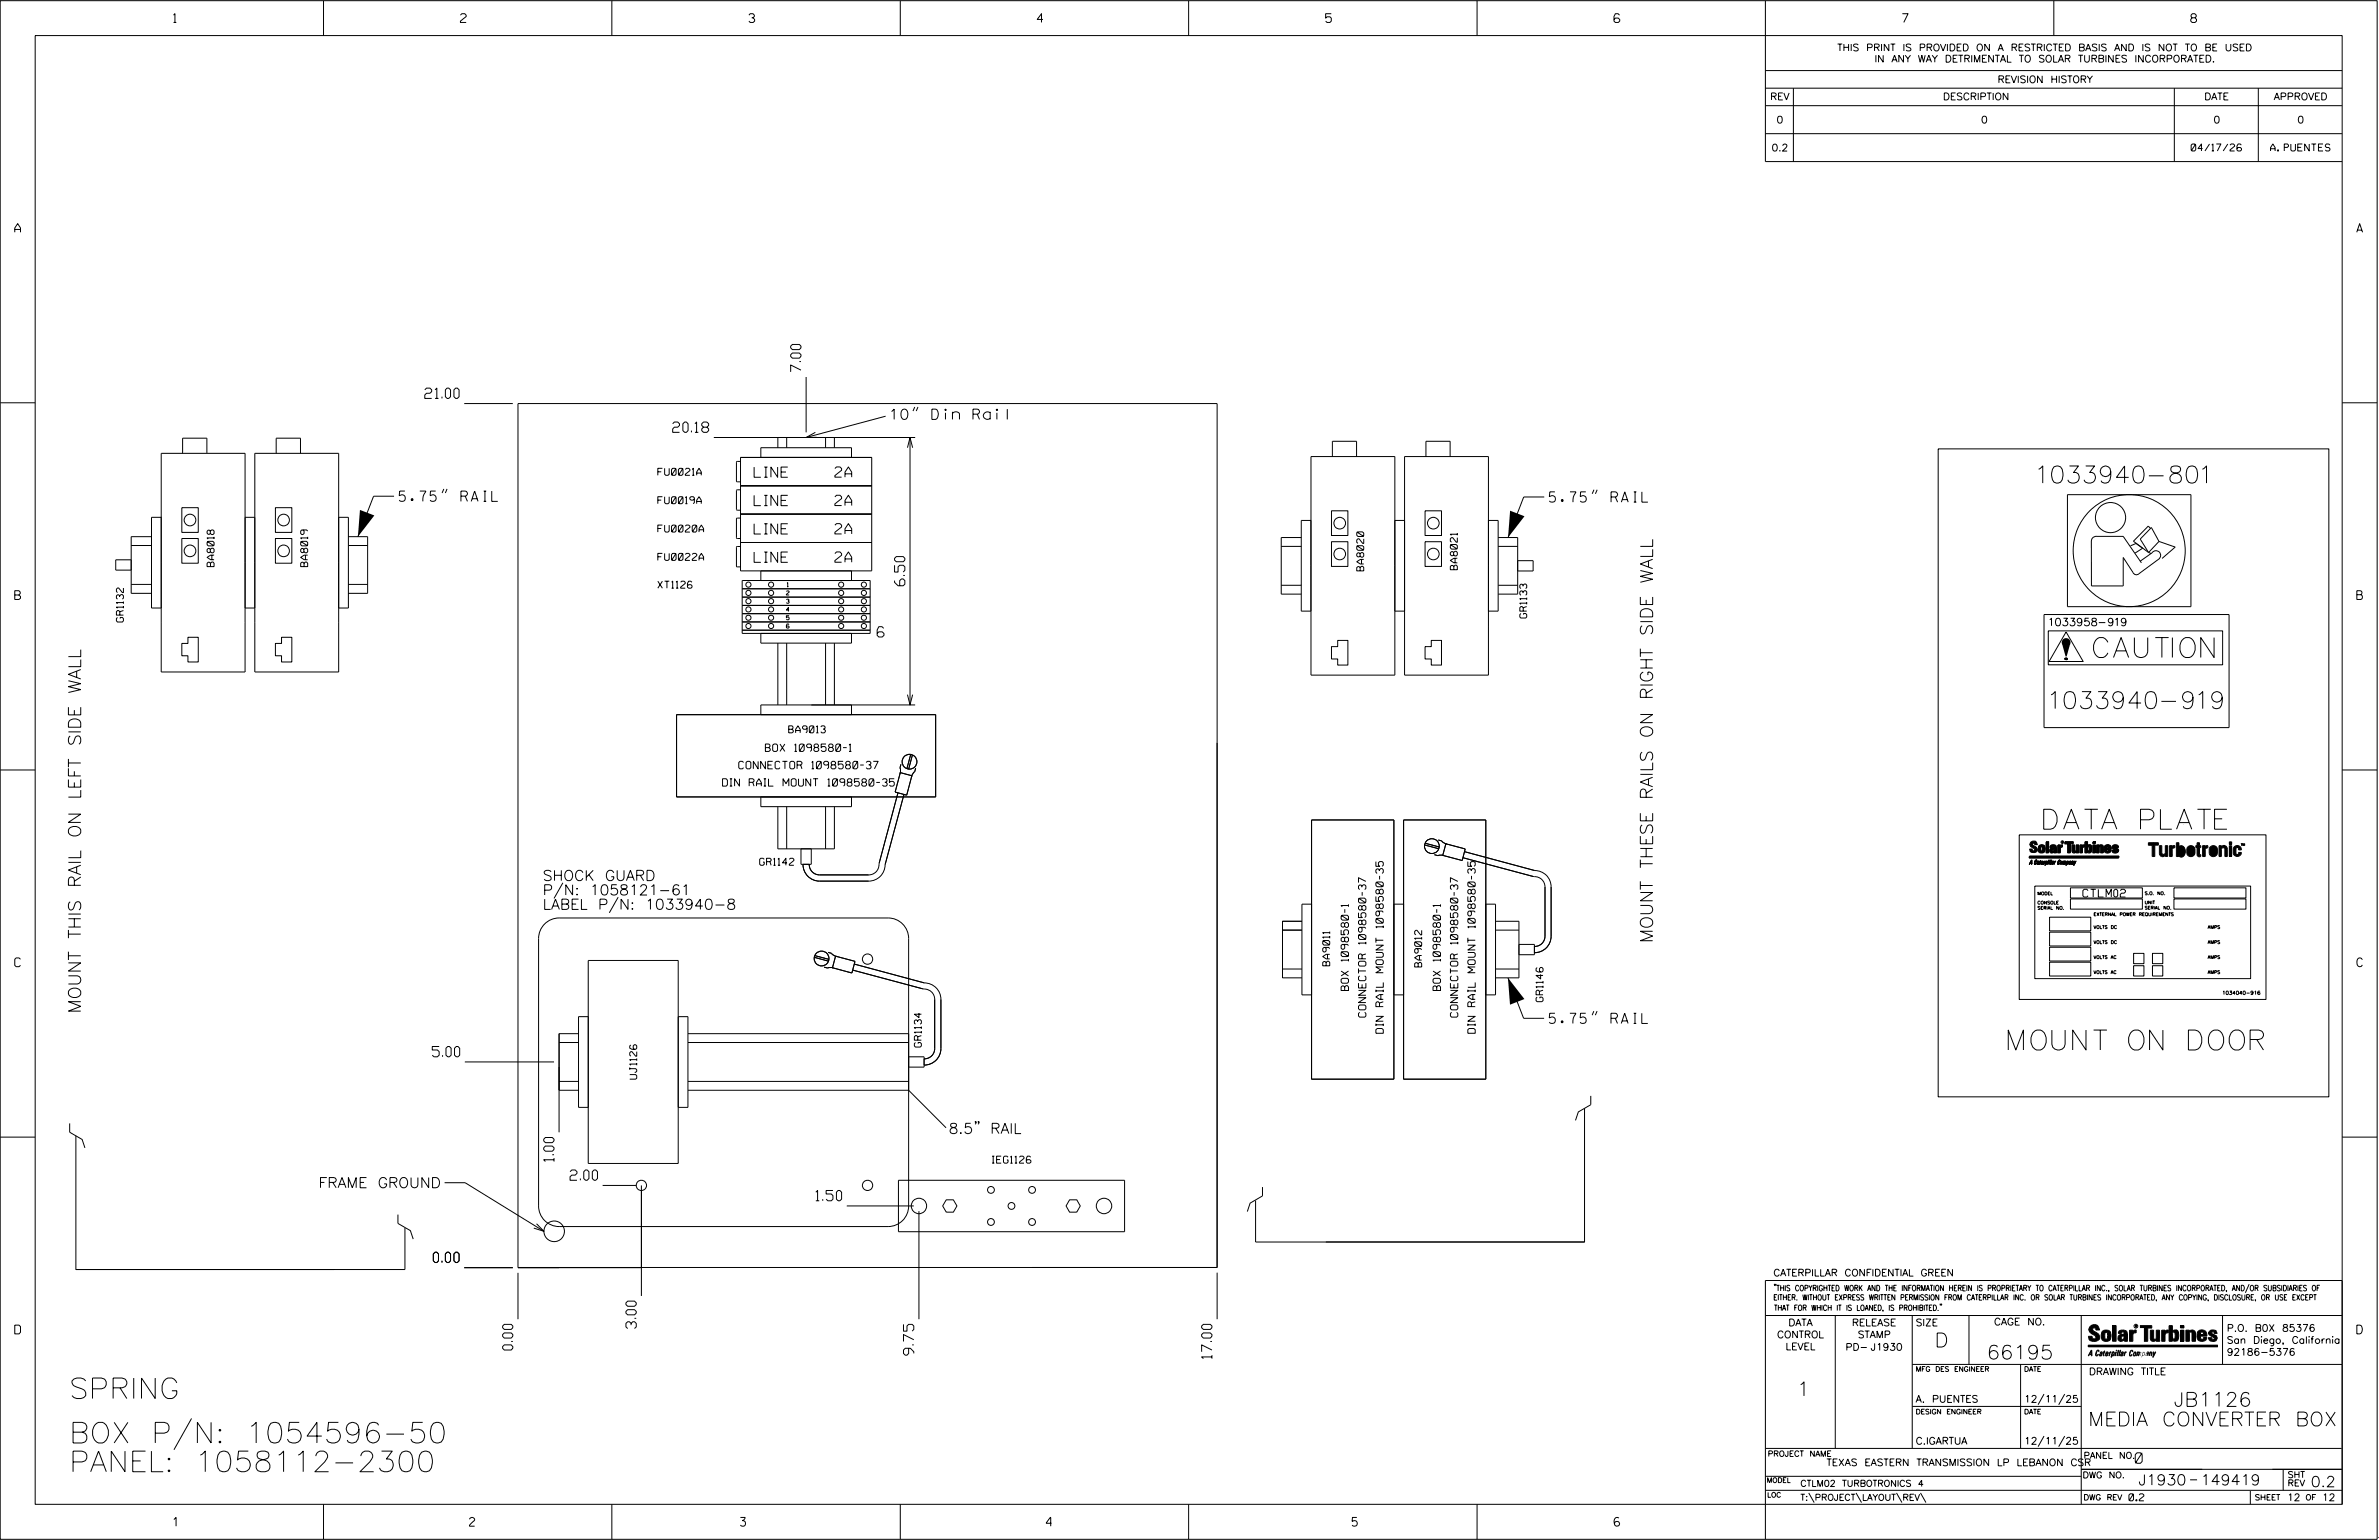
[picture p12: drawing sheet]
<svg xmlns="http://www.w3.org/2000/svg" width="864mm" height="559mm" viewBox="0 0 864 559" stroke-linecap="round" stroke-linejoin="round" font-family="sans-serif">
<defs><g id="words">
<g font-size="7.5">
<text x="25.1" y="507.5">SPRING</text>
<text x="25.1" y="523.6">BOX P/N: 1054596-50</text>
<text x="25.1" y="534">PANEL: 1058112-2300</text>
</g>
<g font-size="7.2">
<text x="760" y="238.6">CAUTION</text>
<text x="741.9" y="300.9">DATA PLATE</text>
<text x="729" y="381">MOUNT ON DOOR</text>
</g>
<g font-size="6.2">
<text x="740.1" y="175.3">1033940-801</text>
<text x="744.6" y="257.1">1033940-919</text>
</g>
<g font-size="5.1">
<text x="702.3" y="488.8">D</text>
<text x="721.2" y="493.2">66195</text>
<text x="652.2" y="506.5">1</text>
<text x="789.1" y="510.3">JB1126</text>
<text x="758" y="517.4">MEDIA CONVERTER BOX</text>
</g>
<g font-size="4.5">
<text x="599.9" y="342.2" transform="rotate(-90 599.9 342.2)">MOUNT THESE RAILS ON RIGHT SIDE WALL</text>
<text x="29.3" y="367.7" transform="rotate(-90 29.3 367.7)">MOUNT THIS RAIL ON LEFT SIDE WALL</text>
</g>
<g font-size="3.8">
<text x="775.1" y="531">0</text>
<text x="776.3" y="538.9">J1930</text>
<text x="798.8" y="538.9">149419</text>
<text x="838.8" y="539.5">0.2</text>
</g>
<g font-size="3.7">
<text x="290.8" y="134.9" transform="rotate(-90 290.8 134.9)">7.00</text>
<text x="154.2" y="144.6">21.00</text>
<text x="323.3" y="152.2">10&quot; Din Rail</text>
<text x="244.2" y="156.9">20.18</text>
<text x="273.8" y="173.2">LINE</text>
<text x="303.1" y="173.2">2A</text>
<text x="144.9" y="181.9">5.75&quot; RAIL</text>
<text x="273.8" y="183.5">LINE</text>
<text x="303.1" y="183.4">2A</text>
<text x="562.4" y="182.2">5.75&quot; RAIL</text>
<text x="273.8" y="193.8">LINE</text>
<text x="303.1" y="193.7">2A</text>
<text x="273.8" y="204.1">LINE</text>
<text x="303.1" y="204">2A</text>
<text x="328.5" y="212.6" transform="rotate(-90 328.5 212.6)">6.50</text>
<text x="318.4" y="231.1">6</text>
<text x="197" y="319.5">SHOCK GUARD</text>
<text x="197" y="330">LABEL P/N: 1033940-8</text>
<text x="197" y="324.8">P/N: 1058121-61</text>
<text x="562.4" y="371.4">5.75&quot; RAIL</text>
<text x="156.9" y="383.5">5.00</text>
<text x="344.4" y="411.3">8.5&quot; RAIL</text>
<text x="201.1" y="421.5" transform="rotate(-90 201.1 421.5)">1.00</text>
<text x="115.6" y="431">FRAME GROUND</text>
<text x="206.9" y="428.3">2.00</text>
<text x="296.2" y="435.7">1.50</text>
<text x="157.3" y="458.1">0.00</text>
<text x="231" y="482.1" transform="rotate(-90 231 482.1)">3.00</text>
<text x="186.2" y="489.9" transform="rotate(-90 186.2 489.9)">0.00</text>
<text x="331.7" y="491.7" transform="rotate(-90 331.7 491.7)">9.75</text>
<text x="440" y="493" transform="rotate(-90 440 493)">17.00</text>
</g>
<g font-size="3.2">
<text x="63" y="8.2">1</text>
<text x="167.2" y="8.2">2</text>
<text x="271.8" y="8.2">3</text>
<text x="376.5" y="8.2">4</text>
<text x="481.2" y="8.2">5</text>
<text x="690.6" y="8.2">7</text>
<text x="795.3" y="8.2">8</text>
<text x="5.4" y="84.3">A</text>
<text x="855.5" y="84.3">A</text>
<text x="5.4" y="217.5">B</text>
<text x="855.6" y="217.5">B</text>
<text x="5.4" y="350.8">C</text>
<text x="855.6" y="350.8">C</text>
<text x="5.4" y="484">D</text>
<text x="855.6" y="484">D</text>
<text x="62.8" y="553.8">1</text>
<text x="170.4" y="553.8">2</text>
<text x="268.8" y="553.8">3</text>
<text x="379.8" y="553.8">4</text>
<text x="490.8" y="553.8">5</text>
<text x="585.9" y="553.8">6</text>
</g>
<g font-size="2.8">
<text x="744.1" y="227.1">1033958-919</text>
<text x="756.1" y="325.5">CTLM02</text>
</g>
<g font-size="2.7">
<text x="277.8" y="272.7">BOX 1098580-1</text>
<text x="268.2" y="279">CONNECTOR 1098580-37</text>
<text x="262.3" y="285.3">DIN RAIL MOUNT 1098580-35</text>
<text x="489.5" y="359.4" transform="rotate(-90 489.5 359.4)">BOX 1098580-1</text>
<text x="522.9" y="359.4" transform="rotate(-90 522.9 359.4)">BOX 1098580-1</text>
<text x="495.8" y="369.1" transform="rotate(-90 495.8 369.1)">CONNECTOR 1098580-37</text>
<text x="529.2" y="369.1" transform="rotate(-90 529.2 369.1)">CONNECTOR 1098580-37</text>
<text x="502.1" y="374.9" transform="rotate(-90 502.1 374.9)">DIN RAIL MOUNT 1098580-35</text>
<text x="535.5" y="374.9" transform="rotate(-90 535.5 374.9)">DIN RAIL MOUNT 1098580-35</text>
</g>
<g font-size="2.5">
<text x="666.9" y="18.5">THIS PRINT IS PROVIDED ON A RESTRICTED BASIS AND IS NOT TO BE USED</text>
<text x="680.5" y="22.6">IN ANY WAY DETRIMENTAL TO SOLAR TURBINES INCORPORATED.</text>
<text x="725.1" y="30">REVISION HISTORY</text>
<text x="642.6" y="36.3">REV</text>
<text x="705.3" y="36.3">DESCRIPTION</text>
<text x="800.2" y="36.3">DATE</text>
<text x="825.4" y="36.3">APPROVED</text>
<text x="644.9" y="44.7">0</text>
<text x="719.1" y="44.7">0</text>
<text x="803.5" y="44.7">0</text>
<text x="834" y="44.7">0</text>
<text x="643.1" y="54.8">0.2</text>
<text x="795.4" y="54.8">04/17/26</text>
<text x="824.2" y="54.8">A. PUENTES</text>
<text x="238.8" y="172.5">FU0021A</text>
<text x="238.8" y="182.8">FU0019A</text>
<text x="238.8" y="193.1">FU0020A</text>
<text x="238.8" y="203.3">FU0022A</text>
<text x="77.7" y="205.6" transform="rotate(-90 77.7 205.6)">BA8018</text>
<text x="111.7" y="205.6" transform="rotate(-90 111.7 205.6)">BA8019</text>
<text x="495.1" y="207.2" transform="rotate(-90 495.1 207.2)">BA8020</text>
<text x="529" y="206.7" transform="rotate(-90 529 206.7)">BA8021</text>
<text x="238.8" y="213.4">XT1126</text>
<text x="44.8" y="225.7" transform="rotate(-90 44.8 225.7)">GR1132</text>
<text x="554.2" y="224.3" transform="rotate(-90 554.2 224.3)">GR1133</text>
<text x="286.3" y="265.9">BA9013</text>
<text x="275.8" y="314">GR1142</text>
<text x="482.7" y="350.4" transform="rotate(-90 482.7 350.4)">BA9011</text>
<text x="516.1" y="350.9" transform="rotate(-90 516.1 350.9)">BA9012</text>
<text x="560.1" y="363.5" transform="rotate(-90 560.1 363.5)">GR1146</text>
<text x="334.5" y="379.9" transform="rotate(-90 334.5 379.9)">GR1134</text>
<text x="231.1" y="391.6" transform="rotate(-90 231.1 391.6)">UJ1126</text>
<text x="360.1" y="422.1">IEG1126</text>
<text x="643.8" y="463">CATERPILLAR CONFIDENTIAL GREEN</text>
<text x="645.1" y="485.5">CONTROL</text>
<text x="649.2" y="481.1">DATA</text>
<text x="672.3" y="481.1">RELEASE</text>
<text x="674.4" y="485.5">STAMP</text>
<text x="695.4" y="481.1">SIZE</text>
<text x="723.8" y="480.8">CAGE NO.</text>
<text x="808.4" y="483.1">P.O. B0X 85376</text>
<text x="648.2" y="489.8">LEVEL</text>
<text x="669.9" y="490">PD- J1930</text>
<text x="808.4" y="487.5">San Diego, California</text>
<text x="808.4" y="491.8">92186-5376</text>
<text x="758.3" y="498.9">DRAWING TITLE</text>
<text x="695.4" y="508.9">A. PUENTES</text>
<text x="734.8" y="508.9">12/11/25</text>
<text x="695.4" y="524.1">C.IGARTUA</text>
<text x="734.8" y="524.1">12/11/25</text>
<text x="663" y="531.9">TEXAS EASTERN TRANSMISSION LP LEBANON CSR</text>
<text x="772.8" y="544.6">0.2</text>
<text x="830.2" y="544.6">12</text>
<text x="842.9" y="544.6">12</text>
</g>
<g font-size="2.3">
<text x="756.4" y="529.2">PANEL NO.</text>
<text x="653.5" y="539.4">CTLM02 TURBOTRONICS 4</text>
<text x="756" y="536.3">DWG NO.</text>
<text x="830.4" y="539.3">REV</text>
<text x="830.4" y="536.2">SHT</text>
<text x="653.5" y="544.5">T:\PROJECT\LAYOUT\REV\</text>
</g>
<g font-size="2">
<text x="643.8" y="468.4">&quot;THIS COPYRIGHTED WORK AND THE INFORMATION HEREIN IS PROPRIETARY TO CATERPILLAR INC., SOLAR TURBINES INCORPORATED, AND/OR SUBSIDIARIES OF</text>
<text x="643.8" y="471.8">EITHER. WITHOUT EXPRESS WRITTEN PERMISSION FROM CATERPILLAR INC. OR SOLAR TURBINES INCORPORATED, ANY COPYING, DISCLOSURE, OR USE EXCEPT</text>
<text x="644" y="475.6">THAT FOR WHICH IT IS LOANED, IS PROHIBITED.&quot;</text>
<text x="641.7" y="528.5">PROJECT NAME</text>
<text x="756.3" y="544.3">DWG REV</text>
<text x="818.5" y="544.3">SHEET</text>
<text x="836.9" y="544.3">OF</text>
</g>
<g font-size="1.8">
<text x="695.4" y="497.6">MFG DES ENGINEER</text>
<text x="734.8" y="497.6">DATE</text>
<text x="695.4" y="513.1">DESIGN ENGINEER</text>
<text x="734.8" y="513.1">DATE</text>
<text x="641.3" y="538">MODEL</text>
<text x="641.5" y="543.3">LOC</text>
</g>
<g font-size="1.5">
<text x="285.5" y="215.9">2</text>
<text x="285.7" y="212.9">1</text>
<text x="285.5" y="218.9">3</text>
<text x="285.5" y="221.9">4</text>
<text x="285.5" y="224.9">5</text>
<text x="285.5" y="227.9">6</text>
</g>
<text font-size="1.3" x="806.7" y="360.9">1034040-916</text>
<g font-size="1.1">
<text x="739.6" y="324.8">MODEL</text>
<text x="739.6" y="328.1">CONSOLE</text>
<text x="778.5" y="324.7">S.O. NO.</text>
<text x="778.5" y="328">UNIT</text>
<text x="778.5" y="330">SERIAL NO.</text>
<text x="739.6" y="330">SERIAL NO.</text>
<text x="760" y="332.3">EXTERNAL POWER REQUIREMENTS</text>
<text x="760" y="337">VOLTS DC</text>
<text x="801.4" y="337">AMPS</text>
<text x="760" y="342.4">VOLTS DC</text>
<text x="760" y="347.9">VOLTS AC</text>
<text x="801.4" y="342.4">AMPS</text>
<text x="801.4" y="347.9">AMPS</text>
<text x="760" y="353.3">VOLTS AC</text>
<text x="801.4" y="353.3">AMPS</text>
</g>
<text font-size=".9" x="775.1" y="481.7">R</text>
</g></defs>
<g fill="none" stroke="#000" stroke-width=".36">
<path d="M.1 .2h862.8v558.4h-862.8zM12.8 12.9h837.4v533h-837.4zM117.4 .2v12.7M222.1 .2v12.7M326.8 .2v12.7M431.5 .2v12.7M536.2 .2v12.7M587.9 5.5l-.5-.5h-1l-.5 1v1.7l.5 .4h1l.6-.4v-.6l-.6-.5h-1l-.5 .5M640.9 .2v58.4h209.3M745.6 .2v12.7M640.9 25.6h209.3M640.9 32h209.3"/>
<path d="M640.9 38.3h209.3M651 32v26.6M789.3 32v26.6M819.8 32v26.6M640.9 48.5h209.3M292.6 136.8v20.1M.1 146.2h12.7M168.5 146.4h17.7M259.1 158.8h73.1M282.4 158.8v3.7M285.6 158.8v3.7M296 156.9l-3.4 1.9 3.9-.1"/>
<path d="M299.7 158.8v3.7M302.9 158.8v3.7M321.5 151l-28.9 7.8M330.3 158.8v97M332.1 147.7l-.7 1.5M333.2 147.7l-.6 1.5M850.2 146.2h12.7M66.3 164.5v-5.5h8.8v5.5M100.3 164.5v-5.5h8.8v5.5M161.1 177.4l-.6 1.5M162.3 177.4l-.6 1.5M268.8 167.4h-1.2l-.3 .3v6.9l.3 .2h1.2"/>
<path d="M268.8 177.7h-1.2l-.3 .3v6.8l.3 .3h1.2M268.8 166h47.6v41.2h-47.6zM268.8 176.3h47.6M276.2 166v-3.5h32.9v3.5M329.4 162.5l.9-3.8 1 3.8M483.7 165.7v-5.6h8.7v5.6M517.6 165.7v-5.6h8.8v5.6M578.6 177.7l-.6 1.5M579.8 177.7l-.6 1.5M703.6 162.9h141.8v235.1h-141.8zM750.5 179.5h44.8v40.6h-44.8zM47.6 197.9h7.3"/>
<path d="M54.8 194.7h-7.2v20.6h7.3M66 195.4h6v9h-6zM66 184.2h6v9h-6zM100 195.4h5.9v9h-5.9zM100 184.2h5.9v9h-5.9zM126.4 194.7h7.1v20.6h-7.1M126.5 197.9h7M143.1 180.1h-7.5l-5.7 14.6M268.8 188h-1.2l-.3 .3v6.8l.3 .3h1.2M268.8 198.3h-1.2l-.3 .3v6.8l.3 .3h1.2M268.8 186.5h47.6M268.8 196.8h47.6"/>
<path d="M465.1 198.3h7.3M472.4 195.1h-7.3v20.5h7.3M483.3 196.6h6v8.9h-6zM483.3 185.3h6v9h-6zM517.3 196.6h6v8.9h-6zM517.3 185.3h6v9h-6zM543.8 195.1h7.1v20.5h-7.1M543.8 198.3h7.1M560.6 180.3h-7.5l-5.7 14.8M759.2 196.6v16h11.5v-10.3l3.6 5.5a1.33 1.33 0 0 0 2.2 .4l7.2-5.4M760.9 194.6h9.8l6.6 9.6M761 194.6a1.74 1.74 0 0 0-1.8 2.1"/>
<path d="M773.4 198l2-.8 2.4 1.7-2.7 1.8M780.7 191.8l-.8-.9-5.4 5.5 5.5 4.1M783.7 196.5l-3.7 4M783.7 196.5l-2.7-5.1-4.1 4.2 3.1 4.9M783.7 196.5l5.9 2-4.7 4.1M47.6 203.1h-5.6v3.8h5.6M47.6 212.1h7.3M58.5 204.2v-39.7h30.5v39.7M92.5 204.2v-39.7h30.4v39.7M126.4 212.1h7.1M269.4 210.6h46.5v19.2h-46.5zM269.4 213.6h46.5"/>
<path d="M269.4 216.7h46.5M269.4 219.7h46.5M276.2 207.2v3.4M309.1 207.2v3.4M465.1 212.4h7.3M475.9 205.3v-39.6h30.4v39.6M509.9 205.3v-39.6h30.4v39.6M543.8 212.4h7.1M550.9 203.4h5.6v3.8h-5.6M780 200.5l.9 .3M783.7 202.9a1.7 1.7 0 0 0 .1-2.6 1.7 1.7 0 0 0-2.6 .3l-4.3 3M58.5 220.6h-3.5v-32.9h3.5v56.1h30.5v-56.1h3.5v56.1h30.4v-56.1h3.6v32.9h-3.6"/>
<path d="M68.2 231.2h3.8v9h-3.8v-2.3h-2.2v-4.4h2.2zM89 220.6h3.5M102.2 231.2h3.7v9h-3.7v-2.3h-2.2v-4.4h2.2zM269.4 228.7h46.5M269.4 222.7h46.5M269.4 225.7h46.5M282.4 233.4v22.4M285.6 233.4v22.4M299.7 233.4v22.4M302.9 233.4v22.4M309.1 229.8v3.6h-32.9v-3.6M475.9 221.8h-3.5v-33h3.5v56.2h30.4v-56.2h3.6v56.2h30.4v-56.2h3.5v33h-3.5"/>
<path d="M485.6 232.4h3.7v8.9h-3.7v-2.2h-2.3v-4.5h2.3zM506.3 221.8h3.6M517.3 234.6h2.3v-2.2h3.7v8.9h-3.7v-2.2h-2.3zM742 223h67.2v41h-67.2zM743.5 228.9h63.3v12.3h-63.3zM749.5 239l.2 .1M749.5 238.9l.3 .1M749.5 239.1l.2 .2M749.6 239.3h.1M749.7 239l.1 .2M749.7 238.8h.1M749.7 239.2l.4 .2"/>
<path d="M749.7 239.4l.7-.6-.6 .6M749.7 238.8l-.2 .2M749.8 238.9l.2 .1M749.8 238.7l.1 .1M749.8 239.4h.1M749.9 239.1l.1 .2M749.9 238.7l-.4 .4M749.9 238.8l.2 .1M750 238.9l.1 .2M750 229.3l6.2 10.7h-12.4zM750 238.7h.1M750 238.7l-.5 .6"/>
<path d="M750.1 239.1l.1 .2M750.1 238.8l.2 .2M750.1 238.7l-.4 .7M750.2 239l.2 .2M750.2 238.7l-.6 .6M750.3 239.2l.1 .2M750.3 238.9l.2 .1M750.4 239.1l.1 .1M750.5 239.3h.1M750.5 238.9l-.6 .6M750.5 238.9l-.4 .4M750.6 239l-.5 .5"/>
<path d="M751.1 233.5l-2 1.3M245.6 259.3h94.1v29.9h-94.1zM309.1 255.8v3.5M329.4 252.1l.9 3.7 1-3.7M332.2 255.8h-56v3.5M.1 279.4h12.7M327.1 277.3l-.4 1.3 .2 .8-.2 1.2M330.6 273.8l-1.4 5.1M331.2 273.9l-1.4 5.2M332.4 278.8l-.3 1.2-.6 .6-.6 1.2M850.2 279.4h12.7M276.2 289.2v3.5h32.9v-3.5"/>
<path d="M282.4 292.7v15.3h20.5v-15.3M285.6 292.7v15.3M299.7 292.7v15.3M326 287.7l-6.8 25.5a3.9 3.9 0 0 1-3.9 4.3h-17.8a3.7 3.7 0 0 1-3.7-3.9M326.8 280.4l4.2 1.1-1.9 7-4.2-1.1zM328.2 288.3l-6.9 25.4a6 6 0 0 1-6 6h-17.8a6 6 0 0 1-6-6.1M476.1 297.5h29.9v94.1h-29.9zM509.5 297.5h29.9v94.1h-29.9zM290.8 308v5.6h3.7v-5.6M517.1 306.6l5.2 1.4M517.3 306l5.2 1.3M520.7 310.1l1.2 .4 .9-.2 1.2 .1"/>
<path d="M522.1 304.8l1.2 .3 .6 .6 1.2 .5M524.9 306.2l7 1.8-1.1 4.2-7.1-1.8zM531 311.2l25.5 6.8a3.9 3.9 0 0 1 4.3 3.8v17.9a3.7 3.7 0 0 1-3.8 3.7M531.6 309l25.5 6.9a5.9 5.9 0 0 1 6 5.9v17.9a6 6 0 0 1-6.1 6M733 302.9h89.6v59.8h-89.6zM736.6 310.9h32.4v.4h-32.4zM736.7 310.9h32.4v.4h-32.4zM736.7 310.7h32.4v.4h-32.4zM736.8 310.7h32.4v.4h-32.4zM737.1 305.6a1.53 1.53 0 0 1 2.2 0l.3 .9h-1l-.4-.6-.4 .5 .2 .4a1.68 1.68 0 0 1 1.6 2 1.85 1.85 0 0 1-2.6 .2l-.2-.9h.9l.1 .5 .4 .2 .5-.5-.3-.4a1.52 1.52 0 0 1-1.3-2.3zM737.4 312.2l.2 1.5-.2-.4h-.5l-.3 .4zM737.4 312.3v.9h-.4z"/>
<path d="M737.5 312l.2 1.4-.2-.3h-.5l-.3 .3zM737.5 312.2v.8h-.4zM738.8 312.2l.4-.2 .3 .2-.1 .2-.2-.3-.3 .2-.2 1 .6-.2-.5 .4-.3-.3zM738.9 312.2l.5 .1-.1 .3-.2-.3-.3 .2-.2 1 .6-.3-.5 .5-.2-.3zM739.6 313.2l.4-.1-.4 .5zM739.7 312.7l.5 .1-.2 .9-.6-.1 .7-.8-.5 .1zM739.7 313.1l.4-.2-.4 .5zM739.8 312.5h.4v.2l-.1 .7-.4 .1-.2-.3 .7-.5h-.5zM740.4 312.6l.3-.2v.2h.2l-.3 1.1-.2-.1zM740.5 312.5l.3-.3 .1 .3-.3 1zM741.1 309.1a1.64 1.64 0 0 0 0-2.1v-.3l1.1 .4 .2 1-.3 1-1 .5M741.2 312.7l.4 .1v.4h-.5l.1 .4 .3-.3-.3 .4-.3-.3z"/>
<path d="M741.2 312.8l.2-.1 .1 .4h-.4zM741.2 308.9l.3-.2a1.7 1.7 0 0 0-.3-1.9v-.3l.6 .1 .4 .3 .3 1-.3 1.1-1 .4M741.3 312.5l.5 .1-.1 .4h-.5v.3l.4-.1-.3 .3-.3-.2zM741.3 312.6l.2-.1 .1 .4h-.4zM742 312.6h.4l-.6 1.1zM742.1 312.5l.4-.1-.6 1zM742.7 312.6l.2 .1a.48 .48 0 0 1 .2 .6 .48 .48 0 0 1-.6 .2l-.2 .5zM742.7 305.6h.9v3.9h-.9zM742.8 312.5h.2a.48 .48 0 0 1 .2 .6 .48 .48 0 0 1-.6 .2l-.2 .5zM742.8 305.4h.9v3.9h-.9zM742.9 312.7l.2 .4-.4 .5zM742.9 312.6a.42 .42 0 0 1 .3 .4 .42 .42 0 0 1-.4 .4z"/>
<path d="M743.5 312.6l-.2 1.1zM743.8 312.3h.1M743.7 312.5l-.3 .9zM743.8 312.2h.1M744.1 312.2l-.3 1.5zM744.3 312l-.4 1.4zM744.4 306.9l.4-.2a1.18 1.18 0 0 1 1.6 .9l.1 1.9h-.8l-.1-2.3-1.5 .4zM744.5 306.7l.4-.1a1.18 1.18 0 0 1 1.6 .8v1.9h-.7l-.2-2.2h-.5v.3h-.9zM744.6 312.2l-.3 1.5zM744.7 312l-.3 1.4zM744.9 313.2l.4-.3-.1 .4zM745 313.2l.2-.1-.3 .5z"/>
<path d="M745 312.7l.4 .2-.2 .8-.5-.1 .3-.5h.3l-.1-.4-.3 .2zM745.1 312.5h.4v.2l-.2 .7-.3 .1-.2-.3 .6-.4-.1-.3-.4 .2zM745.6 308.6l-.1 .3h-.6l.2-.6 .5-.1 .1-.4-1.1 .1a.96 .96 0 0 0-.4 1.4 .94 .94 0 0 0 1.5-.2M745.7 308.4l-.1 .4h-.6l.2-.8h.5v-.4l-1.1 .1a.95 .95 0 0 0 0 1.6l.9-.1 .3-.3M745.8 312.6h.4l-.6 1.1zM745.9 312.5l.4-.1-.6 1zM747 306.8h.8v.3l.8-.4v.7l-.7 .2v1.9h-.9zM747.1 306.6h.8v.3l.8-.4v.7l-.7 .2-.1 1.9h-.8zM747.3 312.3l.3-.3 .3 .2v.3l-.3-.4-.3 .2-.1 1.1 .5-.3-.4 .4-.3-.2zM747.3 312.3l.5 .1-.1 .2-.2-.3-.2 .2-.3 .9 .2 .2 .4-.3-.5 .4-.2-.3zM748.1 312.8h.5l-.2 .7-.3 .2-.2-.2zM748.2 312.6h.5l-.2 .8-.3 .1-.2-.1z"/>
<path d="M748.2 312.8h.3l-.4 .8zM748.3 312.6h.3l-.4 .8zM748.5 305.6l.4-.2-.4-.1v.6M748.7 305.6l.2 .3M749 312.6l.9 .1-.2 1v-1l-.4 1v-1l-.6 1zM749.1 312.5h.9l-.2 .9v-.9l-.5 .9v-.9l-.5 .9zM749.5 305.6h3v.6h-1v3.3h-.9v-3.3h-1.1zM749.7 305.4h2.9v.6h-1v3.3h-.9v-3.3h-1zM750.3 312.6l.6 .2-.1 .2-.2 .5h-.4l-.3 .5zM750.4 312.5l.5 .1v.5l-.2 .3-.4-.1-.3 .5zM750.4 312.8h.3l-.3 .8zM750.5 312.6a.37 .37 0 0 1 .2 .4 .37 .37 0 0 1-.3 .3z"/>
<path d="M751.1 313.4l.4-.3-.3 .5zM751.3 312.7l.4 .2-.2 .8-.5-.1 .2-.5h.4l-.1-.4-.4 .2zM751.3 313l.3-.1-.4 .4zM751.3 312.5h.4l.1 .2-.2 .7-.4 .1-.1-.3 .6-.4-.1-.3-.4 .2zM752.1 312.6l.5 .1-.2 1v-1l-.6 1zM752.1 306.8h.9v1.8l.3 .5 .3-.5v-1.8h.9v2.7h-.9v-.3l-.7 .4-.5-.2-.3-.4zM752.2 312.5h.5l-.2 .9v-.9l-.6 .9zM752.2 306.6h.9v1.9l.3 .4 .3-.1v-2.2h.9v2.7h-.9v-.3l-.7 .4-.6-.2zM752.9 312.6l.1 .9 .5-.9-.8 1.4zM753 312.5l.1 .8 .5-.8-.8 1.3zM755 306.8h.8v.3l.8-.4v.7l-.7 .3v1.8h-.9zM755.1 306.6h.8v.3l.8-.4v.7l-.7 .3v1.8h-.9z"/>
<path d="M756.8 305.6h.9v3.9h-.9zM757 305.4h.8v3.9h-.8zM757.7 307a.93 .93 0 0 1 1.5 .1l-.3 2.3-.9 .1-.3-.3v-.7l.3 .6a1.36 1.36 0 0 0 0-1.9l-.3 .4zM757.8 306.8a.93 .93 0 0 1 1.5 .1l-.1 1.9a.87 .87 0 0 1-1.4 .2v-.7l.3 .6a1.46 1.46 0 0 0 0-1.9l-.3 .4zM759.7 306.8h.9v2.7h-.9zM759.7 305.6h.9v.6h-.9zM759.8 306.6h.9v2.7h-.9zM759.8 305.4h.9v.6h-.9zM761.1 306.8h.8v.2l.6-.3 .7 .2 .2 .4v2.2h-.8l-.2-2.3-.5 .1v2.2h-.8zM761.2 306.6h.8v.2l.5-.3 .8 .2 .3 .4v2.2h-.9l-.2-2.3-.5 .2v2.1h-.8zM764.1 306.9l1-.4 .1 .5a1.24 1.24 0 0 0 0 1.9l.3-.5h.9a1.32 1.32 0 0 1-1.8 .9 1.32 1.32 0 0 1-.6-1.9zM764.2 306.9l.9-.2v.5a1.22 1.22 0 0 0 0 1.9l.3-.5h.9a1.33 1.33 0 0 1-1.8 .9 1.33 1.33 0 0 1-.6-1.9z"/>
<path d="M765 306.7a1.22 1.22 0 0 1 1.3 1.6h-1.7v-.5h.9zM765.1 306.5a1.22 1.22 0 0 1 1.3 1.5h-1.6v-.4l.8 .1zM766.8 307.1l1.1-.4a.87 .87 0 0 1 1 .9h-.8l-.2-.4-.4 .2 1.3 .8a.8 .8 0 0 1 .1 .9 .8 .8 0 0 1-.8 .5l-.7-.1-.6-.5-.1-.4h.8v.4l.4 .1 .3-.3-1.4-1zM766.9 306.9l1.1-.4a.87 .87 0 0 1 1.1 .9h-.9l-.3-.4-.3 .2 1.2 .8a.77 .77 0 0 1 .2 .9 .77 .77 0 0 1-.8 .5l-1.1-.2-.2-.4-.1-.4h.8l.4 .5 .3-.3-1.5-1zM779.9 305.8h3.6v.9h-1.3v4.1h-.9v-4.1h-1.4zM781.8 305.8l-1 .9M783.9 306.8h.9v2.6a.64 .64 0 0 0 .7 .6 .64 .64 0 0 0 .5-.8v-2.4h.9v4h-.9v-.6a1.13 1.13 0 0 1-1.3 .6 1.13 1.13 0 0 1-.8-1.2zM787.6 306.8h.9v.4l1-.4v.8l-.6 .1-.4 .5v2.6h-.9zM788.5 310.1l-.7 .7M790 305.8h1v1.6a1.3 1.3 0 0 1 1.5-.3 1.3 1.3 0 0 1 .8 1.4 1.71 1.71 0 0 1-.3 1.8 1.71 1.71 0 0 1-1.9 .5l-.2-.2v.2h-.9zM791.4 307.8l.3-.1a1.46 1.46 0 0 1 0 2.5 1.48 1.48 0 0 1-.3-2.4zM794.2 307.3a1.55 1.55 0 0 1 2.6 .7v1.7a1.52 1.52 0 0 1-1.5 1.1 1.52 1.52 0 0 1-1.5-1.1v-1.7z"/>
<path d="M794.9 307.7l.4-.2 .5 .5v1.7l-.5 .4-.5-.4zM795.8 309.7h.1M797.6 305.8h.8v1h.5v.8h-.5v2.3l.5 .2v.7l-.8 .1-.5-.6v-2.7h-.5v-.8h.5zM799.6 306.8h.9v.4l1-.4v.9l-.6 .1-.4 .4v2.6h-.9zM802.4 307.3a1.53 1.53 0 0 1 2.5 .7v1.7a1.52 1.52 0 0 1-1.4 1.1 1.52 1.52 0 0 1-1.5-1.1v-1.7zM803.1 307.7l.4-.2 .4 .5v1.7l-.4 .4-.5-.4zM803.9 309.7h.1M805.5 306.8h.9v.6a1.14 1.14 0 0 1 1.4-.6 1.14 1.14 0 0 1 .7 1.3v2.7h-.9v-2.8a.66 .66 0 0 0-.7-.4 .66 .66 0 0 0-.5 .7v2.5h-.9zM808.5 308h.1M809.3 306.8h.8v4h-.8zM809.3 305.5h.8v.9h-.8zM809.6 305.5l-.3 .4"/>
<path d="M810.1 310.5l-.2 .3M810.7 309.7h.1M811.1 307.3a1.5 1.5 0 0 1 1.6-.4 1.5 1.5 0 0 1 .9 1.5h-1v-.6l-.4-.3-.5 .5v1.6l.2 .4h.5l.2-.7h1a1.52 1.52 0 0 1-1.3 1.5 1.52 1.52 0 0 1-1.6-1.1v-1.7zM812 310.8h.1M812.2 310.8h.1M812.6 309.6h.1M813.9 306.7l-.1 .1M814.1 306.1l.1 .7 .1-.5 .1 .5 .3-.5 .1 .5v-.7l-.3 .6-.1-.6h-.9l.4 .7M814.1 306.2h-.2v.6M814.4 306.2l-.2 .3M197.7 335.3a7.4 7.4 0 0 1 5.3-2.2h119.4a7.5 7.5 0 0 1 7.4 7.5v97a7.5 7.5 0 0 1-7.4 7.5h-119.4a7.5 7.5 0 0 1-7.5-7.5v-97a7.4 7.4 0 0 1 2.2-5.3zM204.3 320.3l-3.2 5.7"/>
<path d="M224.4 325.5l-3.2 5.7M465.6 337.5h7M472.6 334.3h-7v20.5h7M476.1 328.1h-3.5v32.9h3.5M506 328.1h3.5M539.4 328.1h3.5v32.9h-3.5M542.9 337.5h8.5M542.9 334.3h8.5v20.5h-8.5M738.6 321.5h78.4v33.6h-78.4zM744 338.2h15v5.1h-15zM744 332.8h15v5h-15zM751.6 322.2h26.1v3.7h-26.1z"/>
<path d="M751.6 326.2h26.1v3.7h-26.1zM789.2 322.2h26.1v3.7h-26.1zM789.2 326.2h26.1v3.7h-26.1zM213.5 348.5h32.7v73.7h-32.7zM295.6 347.4l5.1 1.4M295.8 346.7l5.1 1.4M299.2 350.9l1.2 .4 .8-.2 1.3 .1M300.6 345.6l1.2 .3 .6 .6 1.2 .5M303.3 347l7.1 1.8-1.2 4.3-7-1.9zM309.5 352l25.5 6.8a3.9 3.9 0 0 1 4.3 3.8v17.9a3.7 3.7 0 0 1-3.8 3.7M310.1 349.8l25.5 6.9a6 6 0 0 1 6 5.9v17.9a6 6 0 0 1-6.1 6M465.6 351.6h7"/>
<path d="M542.9 351.6h8.5M547.4 354.8l5.7 14.7h7.4M551.4 342.7h5.6v3.7h-5.6M744 349.1h15v5.1h-15zM744 343.7h15v5h-15zM774.5 350.4h3.8v3.8h-3.8zM774.5 345.9h3.8v3.8h-3.8zM781.4 350.4h3.7v3.8h-3.7zM781.4 345.9h3.7v3.8h-3.7zM203 378.3h7M210 375.1h-7v35.8M213.5 368.9h-3.5v32.9h3.5"/>
<path d="M246.2 368.9h3.5v32.9h-3.5M249.7 375.1h80.1M249.7 378.3h80.1M506 361h3.5M578.6 366.9l-.6 1.5M579.8 366.9l-.7 1.5M168.7 385.3h32.4M203 392.4h7M203 395.6h7M249.7 392.4h80.1M249.7 395.6h80.1l13.6 13.6M329.8 383.5h5.7v3.7h-5.7"/>
<path d="M577.5 397.7v3.2l-4.6 2.6-1 3M.1 412.6h12.7M25.3 407.6v3.2l4.5 2.7 1 3M27.6 412.2v48.5h93.9M354.3 407.1h-.3h.3l-.3 .9M355.4 407.1h-.4h.4l-.4 .9M575.2 402.2v48.5h-93.9M850.2 412.6h12.7M161.4 429.2h7.4l28.6 17.6M218.8 430.1h12.2M232.8 430.1v40.2M307.4 437.6h24.3"/>
<path d="M326.1 428.3h82.1v18.6h-82.1zM333.6 439.5v39.2M343.5 435.4h2.6l1.3 2.2-1.3 2.2h-2.6l-1.3-2.2zM388.3 435.4h2.6l1.2 2.2-1.2 2.2h-2.6l-1.3-2.2zM455.8 435.6v15.1h119.4M458.3 430.7v3.3l-4.5 2.6-1 3M144.5 440.7v3.2l4.5 2.6 1 3.1M147 445.6v15.1h-119.4M168.5 460h17.7M188.1 459.9h253.7v-313.5h-253.8v313.6h44.8M194.8 444l2.6 2.8-3.6-1.2M188 461.9v16.8"/>
<path d="M441.8 461.8v16.9M640.9 477.3h209.3M644.2 466.1l-.1 .4M644.7 466.1l-.2 .4M666.2 477.3v48.3M694.2 477.3v48.3M704.4 473.3l-.1 .4M704.8 473.3l-.1 .4M714.8 477.3v17.8M755.5 477.3v68.6M806.8 477.3v17.8M816.5 466l-1.4 3.1"/>
<path d="M850.2 464.6h-209.3v94M850.2 464.8v81.1M694.2 495.1h156M733.5 495.1v30.5M758.6 481.4a2.02 2.02 0 0 1 3.1-.1l.5 1.3h-1.3l-.2-.6-.4-.2-.6 .1-.1 .4 .4 .7a2.46 2.46 0 0 1 2.2 2.9 2.83 2.83 0 0 1-3.8 .3l-.3-1.3h1.3l.2 .7 .6 .3 .5-.2 .2-.5-.4-.6-1.9-1.2-.4-.9zM759.2 491.3h-.7l.7-1.2v1.9h.2l-.1-2.1-1.3 2.1 .5-.5h.7M761.3 490l.3-.2 .4 .3-.1 .3-.3-.4-.4 .3-.3 1.6h.4l.4-.5-.3 .6-.4 .1-.3-.4zM762.6 490.6l.5-.1-.1 1.4h-.9a.74 .74 0 0 1 .9-.8l-.3 .7-.5 .1 .2-.5 .6-.2v-.5l-.7 .2zM763 483.2a2.17 2.17 0 0 1 3.1 0l.3 1.4-.3 1.5a2.17 2.17 0 0 1-3.1 0l-.3-1.5zM763.6 490.5l.4-.4 .2 .6h-.3l-.3 .9 .2 .4-.3-.1zM764.1 483.7l.5-.4 .4 .3v2.2l-.4 .2-.5-.2zM764.6 491.1l.6 .2v-.7l-.4-.1-.4 .6-.1 .8h.6"/>
<path d="M764.6 491.1l-.1 .8h.4M764.6 482.6v.8M764.8 490.7l.4 .1v.3h-.6zM765 491.5l-.1 .4zM766 490.5l-.5 1.5zM766 490.8l.4-.3-.4 .4M766.9 481h1.3v5.7h-1.3zM767 490.8l.5 .1-.3 .8-.4 .2zM767.3 490.5h-.5l-.5 2M767.3 490.5a.8 .8 0 0 1 .2 1 .8 .8 0 0 1-.9 .4l-.1 .6M767.3 490.5l-.1 .2M768.1 490.5l-.4 1.5z"/>
<path d="M768.2 489.9h.3l-.1 .2h-.2zM769 489.9l-.5 2.1zM769.7 489.9l-.6 2.1zM770.1 491.4l.5-.3-.5 .8zM770.4 491.9h.1M770.6 491.1l.1-.4-.7 .2 .1-.3 .6-.1 .2 .3-.5 1.1M770.6 491.1a.74 .74 0 0 0-.8 .8h.6M771 484.8h-.7l-.3 .6 .4 .7 .5-.3 .1-2.4h-.8l-.1 .4h-1.2a1.71 1.71 0 0 1 1.8-1.3 1.71 1.71 0 0 1 1.6 1.4v2.8h-1.1l-.1-.6M771 484.2l-1.5 .1a1.41 1.41 0 0 0 0 2.4l.5 .1 1.1-.7M771.2 486.1h-.1M771.4 490.5l.1 .3 .4-.3-.9 1.5zM771.5 490.8h.1"/>
<path d="M773 482.7h1.2v.5l.5-.5 .7-.1v1h-.6l-.5 .4-.1 2.7h-1.2zM773.3 490.3l.6-.4 .4 .2-.1 .4-.3-.4a1.28 1.28 0 0 0-.5 1.8l.6-.4-.1 .4-.8 .1zM774.7 490.8l.5-.3a.88 .88 0 0 1 .2 .9 .88 .88 0 0 1-.7 .7l-.2-.2zM774.8 490.9h.5l-.3 1h-.3l-.2-.2zM775.2 490.5l-.1 .2M776.8 481h4.3v.9h-1.5v4.8h-1.3M776.8 490.6l-.8 .2v-.3l-.4 1.5 .8-1.3v1.3l.3-1.2M779.3 491.1h.4M779.6 490.5h.3l-.3 1.4M779.6 490.7h.2l-.1 .4M779.7 491.1l-.1 .4M779.7 491.1l-.4 .2"/>
<path d="M780.1 492l.4-1.5 .1 .3 .3-.3 .3 .2-.3 1.3v-1.3l-.7 1.3M780.6 482.7h1.2v2.7l.1 .4 .4 .3 .4-.7v-2.7h1.2l.1 4h-1.3v-.5l-1.1 .6-.7-.3-.3-.7zM781.6 492.5l1-2-.8 1.3-.2-1.3-.2 2M784.7 482.7h1.2v.5l.5-.5 .7-.1v1h-.5l-.6 .4-.1 2.7h-1.2zM787.4 481h1.2v2a1.4 1.4 0 0 1 2.2 .2l.1 1.4-.4 1.9-1.5 .1-.4-.5v-1l.5 .9 .5-.3v-2.1l-.5-.4-.5 .7v2.8h-1.2zM791.5 482.7h1.3v4h-1.3zM791.5 481h1.3v.9h-1.3zM793.5 482.7h1.3v.4l.7-.5 1.1 .2 .4 .6v3.3h-1.3l-.2-3.4-.7 .2v3.2h-1.3zM794.8 483.1h.1M797.7 483.2a1.92 1.92 0 0 1 2.4-.5 1.92 1.92 0 0 1 1 2.1h-2.3v.8l.6 .5 .5-.3v-.5h1.2a1.83 1.83 0 0 1-2.1 1.4 1.83 1.83 0 0 1-1.5-2.1zM798.8 484.2v.6M799.1 483.4h.6l.2 .8h-1.1z"/>
<path d="M804.6 482.9a1.84 1.84 0 0 0-2.9 .8 3.3 3.3 0 0 0 2.2 1.9l-.5 .5-.4-.3-.1-.4h-1.2l.1 .6a1.92 1.92 0 0 0 2.9 .4M804.9 483.8h-1.2l-.2-.6-.5 .1-.1 .3 .1 .3 1.8 .9M805.1 488.1h-47.1v.6h47.1M69.5 514.7l-6.4 11.4M694.2 510.3h61.3M742 505.8l-2.2 3.9M749.5 505.8l-2.2 3.9M640.9 525.6h209.2M640.9 535.7h114.6M742 521.1l-2.2 3.8M749.5 521.1l-2.2 3.8M755.5 533.2h94.7"/>
<path d="M795 537h2.6M828.8 533.2v7.6M117.4 545.9v12.7M222.1 545.9v12.7M326.8 545.9v12.7M431.5 545.9v12.7M536.2 545.9v12.7M640.9 540.8h209.3M656.6 541.7l2 3.5M673.8 541.7l1.9 3.5M688.4 541.7l2 3.5M697.2 541.7l1.9 3.5"/>
<path d="M816.9 541v4.9M863.5 558h.1"/>
<circle cx="69" cy="188.7" r="2.11"/>
<circle cx="69" cy="199.9" r="2.11"/>
<circle cx="103" cy="188.7" r="2.11"/>
<circle cx="103" cy="199.9" r="2.11"/>
<circle cx="486.3" cy="189.8" r="2.11"/>
<circle cx="520.3" cy="189.8" r="2.11"/>
<circle cx="766.2" cy="187.8" r="5.5"/>
<circle cx="772.9" cy="199.8" r="20.3"/>
<circle cx="271.7" cy="212.1" r=".94"/>
<circle cx="271.7" cy="218.1" r=".94"/>
<circle cx="271.7" cy="215.1" r=".94"/>
<circle cx="279.9" cy="215.1" r=".93"/>
<circle cx="279.9" cy="218.1" r=".93"/>
<circle cx="279.9" cy="212.1" r=".93"/>
<circle cx="305.3" cy="212.1" r=".93"/>
<circle cx="305.3" cy="218.1" r=".93"/>
<circle cx="305.3" cy="215.1" r=".93"/>
<circle cx="313.6" cy="218.1" r=".94"/>
<circle cx="313.6" cy="215.1" r=".94"/>
<circle cx="313.6" cy="212.1" r=".94"/>
<circle cx="486.3" cy="201" r="2.11"/>
<circle cx="520.3" cy="201" r="2.11"/>
<circle cx="271.7" cy="221.1" r=".94"/>
<circle cx="271.7" cy="224.2" r=".94"/>
<circle cx="271.7" cy="227.2" r=".94"/>
<circle cx="279.9" cy="221.1" r=".94"/>
<circle cx="279.9" cy="224.2" r=".93"/>
<circle cx="279.9" cy="227.2" r=".93"/>
<circle cx="305.3" cy="221.1" r=".94"/>
<circle cx="305.4" cy="224.2" r=".93"/>
<circle cx="305.4" cy="227.2" r=".93"/>
<circle cx="313.6" cy="221.1" r=".94"/>
<circle cx="313.6" cy="227.2" r=".94"/>
<circle cx="313.6" cy="224.2" r=".94"/>
<circle cx="330.2" cy="276.4" r="2.68"/>
<circle cx="519.8" cy="307" r="2.69"/>
<circle cx="748.7" cy="305.6" r=".49"/>
<circle cx="298.2" cy="347.8" r="2.68"/>
<circle cx="314.9" cy="348" r="1.87"/>
<circle cx="232.8" cy="430.1" r="1.86"/>
<circle cx="314.9" cy="430.1" r="1.86"/>
<circle cx="333.6" cy="437.6" r="2.79"/>
<circle cx="359.7" cy="431.8" r="1.24"/>
<circle cx="367.2" cy="437.6" r="1.24"/>
<circle cx="374.6" cy="431.8" r="1.24"/>
<circle cx="400.8" cy="437.6" r="2.8"/>
<circle cx="201.2" cy="446.8" r="3.7"/>
<circle cx="359.7" cy="443.4" r="1.24"/>
<circle cx="374.6" cy="443.4" r="1.24"/>
<circle cx="775.4" cy="481.2" r=".69"/>
</g>
<g fill="#000">
<path d="M130.7 185l5.2 2-6 7.7zM548.2 185.3l5.2 2-6 7.8zM742.8 305.4h.9v3.9h-.9zM743.7 312.5l-.3 .9zM744.3 312l-.4 1.4zM744.7 312l-.3 1.4zM759.8 306.6h.9v2.7h-.9zM759.8 305.4h.9v.6h-.9zM809.3 306.8h.8v4h-.8zM809.3 305.5h.8v.9h-.8zM547.4 354.8l6 7.7-5.3 2.1zM768.1 490.5l-.4 1.5z"/>
<path d="M768.2 489.9h.3l-.1 .2h-.2zM769 489.9l-.5 2.1zM769.7 489.9l-.6 2.1zM791.5 481h1.3v.9h-1.3zM791.5 482.7h1.3v4h-1.3zM758 488.1h47.1v.6h-47.1z"/>
<path d="M749 231.9a1.61 1.61 0 0 1 2.1 0 1.61 1.61 0 0 1 .3 2.1l-1.2 4.2h-.4l-1.3-4.6v-.9z" fill-rule="evenodd"/>
<path d="M737.5 312l-.8 1.4 .3-.3h.5l.2 .3zM737.5 312.1v.9h-.4z" fill-rule="evenodd"/>
<path d="M737.1 305.6a1.53 1.53 0 0 1 2.2 0l.3 .9h-1l-.4-.6-.4 .5 .2 .4a1.68 1.68 0 0 1 1.6 2 1.85 1.85 0 0 1-2.6 .2l-.2-.9h.9l.1 .5 .4 .2 .5-.5-.3-.4a1.52 1.52 0 0 1-1.3-2.3z" fill-rule="evenodd"/>
<path d="M738.8 312.2l.4-.2 .3 .2-.1 .2-.2-.3-.3 .2-.2 1 .6-.2-.5 .4-.3-.3z" fill-rule="evenodd"/>
<path d="M739.8 312.5l-.1 .2h.5l-.7 .5 .2 .3 .4-.1 .1-.7v-.2zM739.7 313.1l.4-.2-.4 .5z" fill-rule="evenodd"/>
<path d="M740.5 312.5l.3-.3 .1 .3-.3 1z" fill-rule="evenodd"/>
<path d="M741.3 312.5l-.3 .6 .3 .4 .3-.3-.4 .1v-.3h.5l.1-.4zM741.3 312.6l.2-.1 .1 .4h-.4z" fill-rule="evenodd"/>
<path d="M740.2 306.9l1-.4-.4 1.4 .1 .8 .3 .2 .3-.2 .1-.8-.4-1.4 1 .4 .3 1-.3 1.1a1.59 1.59 0 0 1-2 0l-.2-1.1z" fill-rule="evenodd"/>
<path d="M742.1 312.5l.4-.1-.6 1z" fill-rule="evenodd"/>
<path d="M742.8 312.5l-.4 1.3 .2-.5a.48 .48 0 0 0 .6-.2 .48 .48 0 0 0-.2-.6zM742.9 312.6a.42 .42 0 0 1 .3 .4 .42 .42 0 0 1-.4 .4z" fill-rule="evenodd"/>
<path d="M744.2 308l.4-.3 1.1-.1v.4h-.5l-.2 .5 .3 .4 .4-.5v.6a.92 .92 0 0 1-1.5-.1z" fill-rule="evenodd"/>
<path d="M745.1 312.5l-.2 .2 .4-.2 .1 .3-.6 .4 .2 .3 .3-.1 .2-.7v-.2zM744.9 313.2l.4-.3-.1 .4z" fill-rule="evenodd"/>
<path d="M744.5 306.7l.4-.1a1.18 1.18 0 0 1 1.6 .8v1.9h-.7l-.2-2.2h-.5v.3h-.9z" fill-rule="evenodd"/>
<path d="M745.9 312.5l.4-.1-.6 1z" fill-rule="evenodd"/>
<path d="M747.1 306.6h.8v.3l.8-.4v.7l-.7 .2-.1 1.9h-.8z" fill-rule="evenodd"/>
<path d="M747.4 312.1l.5 .1v.3l-.3-.4-.3 .2-.1 1.1 .5-.3-.4 .4-.3-.2z" fill-rule="evenodd"/>
<path d="M748.2 312.6l-.2 .8 .2 .1 .3-.1 .2-.8zM748.3 312.6h.3l-.4 .8z" fill-rule="evenodd"/>
<path d="M749.1 312.5h.9l-.2 .9v-.9l-.5 .9v-.9l-.5 .9z" fill-rule="evenodd"/>
<path d="M750.4 312.5l-.4 1.3 .3-.5 .4 .1 .2-.3v-.5zM750.5 312.6a.37 .37 0 0 1 .2 .4 .37 .37 0 0 1-.3 .3z" fill-rule="evenodd"/>
<path d="M749.7 305.4h2.9v.6h-1v3.3h-.9v-3.3h-1z" fill-rule="evenodd"/>
<path d="M751.3 312.5l-.1 .2 .4-.2 .1 .3-.6 .4 .1 .3 .4-.1 .2-.7-.1-.2zM751.2 313.2l.4-.3-.1 .4z" fill-rule="evenodd"/>
<path d="M752.2 306.6h.9v1.9l.3 .4 .3-.1v-2.2h.9v2.7h-.9v-.3l-.7 .4-.6-.2z" fill-rule="evenodd"/>
<path d="M752.2 312.5h.5l-.2 .9v-.9l-.6 .9z" fill-rule="evenodd"/>
<path d="M753 312.5l.1 .8 .5-.8-.8 1.3z" fill-rule="evenodd"/>
<path d="M755.1 306.6h.8v.3l.8-.4v.7l-.7 .3v1.8h-.9z" fill-rule="evenodd"/>
<path d="M757 305.4h.8v3.9h-.8z" fill-rule="evenodd"/>
<path d="M757.8 306.8a.93 .93 0 0 1 1.5 .1l-.1 1.9a.87 .87 0 0 1-1.4 .2v-.7l.3 .6a1.46 1.46 0 0 0 0-1.9l-.3 .4z" fill-rule="evenodd"/>
<path d="M761.2 306.6h.8v.2l.5-.3 .8 .2 .3 .4v2.2h-.9l-.2-2.3-.5 .2v2.1h-.8z" fill-rule="evenodd"/>
<path d="M764.1 306.9l1-.4 .1 .5a1.24 1.24 0 0 0 0 1.9l.3-.5h.9a1.32 1.32 0 0 1-1.8 .9 1.32 1.32 0 0 1-.6-1.9z" fill-rule="evenodd"/>
<path d="M765.1 306.5a1.22 1.22 0 0 1 1.3 1.5h-1.6v-.4l.8 .1z" fill-rule="evenodd"/>
<path d="M766.9 306.9l1.1-.4a.87 .87 0 0 1 1.1 .9h-.9l-.3-.4-.3 .2 1.2 .8a.77 .77 0 0 1 .2 .9 .77 .77 0 0 1-.8 .5l-1.1-.2-.2-.4-.1-.4h.8l.4 .5 .3-.3-1.5-1z" fill-rule="evenodd"/>
<path d="M779.9 305.8h3.6v.9h-1.3v4.1h-.9v-4.1h-1.4z" fill-rule="evenodd"/>
<path d="M783.9 306.8h.9v2.8a.65 .65 0 0 0 .8 .4 .65 .65 0 0 0 .4-.8v-2.4h.9v4h-.9v-.6a1.13 1.13 0 0 1-1.3 .6 1.13 1.13 0 0 1-.8-1.2z" fill-rule="evenodd"/>
<path d="M787.6 306.8h.9v.4l1-.4v.8l-.6 .1-.4 .5v2.6h-.9z" fill-rule="evenodd"/>
<path d="M790.1 305.8h.9v1.6a1.35 1.35 0 0 1 1.6-.3 1.35 1.35 0 0 1 .7 1.5 1.61 1.61 0 0 1-.3 1.9 1.61 1.61 0 0 1-1.9 .2l-1 .1z" fill-rule="evenodd"/>
<path d="M794.2 307.3a1.52 1.52 0 0 1 2.6 .7v1.7a1.52 1.52 0 0 1-1.5 1.1 1.52 1.52 0 0 1-1.4-1.1v-1.7z" fill-rule="evenodd"/>
<path d="M797.6 305.8h.8v1h.5v.8h-.5v2.4l.5 .1v.7a.88 .88 0 0 1-1.3-.7v-2.5h-.5v-.8h.5z" fill-rule="evenodd"/>
<path d="M799.6 306.8h.9v.4l1-.4v.9l-.6 .1-.4 .4v2.6h-.9z" fill-rule="evenodd"/>
<path d="M802.4 307.3a1.55 1.55 0 0 1 2.6 .7v1.7a1.53 1.53 0 0 1-1.5 1.1 1.53 1.53 0 0 1-1.5-1.1v-1.7z" fill-rule="evenodd"/>
<path d="M805.5 306.8h.9v.6a1.15 1.15 0 0 1 1.4-.6 1.15 1.15 0 0 1 .7 1.3v2.7h-.9v-2.8l-.2-.3a.7 .7 0 0 0-1 .6v2.5h-.9z" fill-rule="evenodd"/>
<path d="M811.2 307.1a1.51 1.51 0 0 1 1.6-.1 1.51 1.51 0 0 1 .8 1.4h-1v-.4a.48 .48 0 0 0-.5-.5 .48 .48 0 0 0-.4 .5v1.6a.51 .51 0 0 0 .6 .5 .51 .51 0 0 0 .3-.8h1a1.52 1.52 0 0 1-1.3 1.5 1.52 1.52 0 0 1-1.6-1.1v-1.7z" fill-rule="evenodd"/>
<path d="M813.5 306.1h.6l-.2 .7z" fill-rule="evenodd"/>
<path d="M814.2 306.1l.3 .6 .3-.6v.7l-.1-.5-.1 .5-.3-.5-.1 .5z" fill-rule="evenodd"/>
<path d="M759.2 489.9l-1.2 2.1 .5-.5h.7v.5h.2zM759.2 490.1v1.2h-.7z" fill-rule="evenodd"/>
<path d="M758.6 481.4a2.02 2.02 0 0 1 3.1-.1l.5 1.3h-1.3l-.2-.6-.4-.2-.6 .1-.1 .4 .4 .7a2.46 2.46 0 0 1 2.2 2.9 2.83 2.83 0 0 1-3.8 .3l-.3-1.3h1.3l.2 .7 .6 .3 .5-.2 .2-.5-.4-.6-1.9-1.2-.4-.9z" fill-rule="evenodd"/>
<path d="M761.3 490l.3-.2 .4 .3-.1 .3-.3-.4-.4 .3-.3 1.6h.4l.4-.5-.3 .6-.4 .1-.3-.4z" fill-rule="evenodd"/>
<path d="M762.6 490.6l.5-.1-.1 1.4h-.9a.74 .74 0 0 1 .9-.8l-.6 .3-.2 .5 .5-.1 .3-.6v-.5l-.7 .2z" fill-rule="evenodd"/>
<path d="M763.6 490.5l.4-.4 .2 .6h-.3l-.3 .9 .2 .4-.3-.1z" fill-rule="evenodd"/>
<path d="M764.8 490.5l.5 .3-.1 .5h-.6l.6-.2v-.3l-.4-.1-.3 1.2h.4l.3-.4-.6 .6-.3-.2v-.4z" fill-rule="evenodd"/>
<path d="M763 483.2a2.17 2.17 0 0 1 3.1 0l.3 1.4-.3 1.5a2.17 2.17 0 0 1-3.1 0l-.3-1.5zM764.1 483.7v2.1l.5 .2 .4-.2v-2.2l-.4-.3z" fill-rule="evenodd"/>
<path d="M766 490.5v.3l.4-.1-.4 .2-.5 1.1z" fill-rule="evenodd"/>
<path d="M766.8 490.5l-.5 2 .3-.6a.71 .71 0 0 0 .9-.5 .71 .71 0 0 0-.4-.9zM767 490.8l.5 .1-.3 .8-.4 .2z" fill-rule="evenodd"/>
<path d="M766.9 481h1.3v5.7h-1.3z" fill-rule="evenodd"/>
<path d="M770.1 490.6l.6-.1 .2 .3-.4 1.2-.5 .1-.2-.5 .3-.5h.5l-.7 .5v.3l.4-.1 .4-.9-.5-.2-.2 .2z" fill-rule="evenodd"/>
<path d="M769.4 482.8l-.5 1h1.2l.1-.4h.8v.8l-1.5 .1a1.41 1.41 0 0 0 0 2.4l.5 .1 1.1-.7 .1 .6h1.1v-2.8a1.79 1.79 0 0 0-2.4-1.2zM770.3 484.8h.7l-.1 1-.5 .3-.4-.7z" fill-rule="evenodd"/>
<path d="M771.4 490.5l.1 .3 .4-.3-.9 1.5z" fill-rule="evenodd"/>
<path d="M773 482.7h1.2v.5l.5-.5 .7-.1v1h-.6l-.5 .4-.1 2.7h-1.2z" fill-rule="evenodd"/>
<path d="M773.3 490.3l.6-.4 .4 .2-.1 .4-.3-.4a1.28 1.28 0 0 0-.5 1.8l.6-.4-.3 .5h-.6z" fill-rule="evenodd"/>
<path d="M774.7 490.8l-.2 1.1h.7a.96 .96 0 0 0 0-1.4zM774.8 490.9h.5l-.1 .6-.5 .4-.2-.2z" fill-rule="evenodd"/>
<path d="M776 490.5v.3l.4-.3 .2 .3 .7-.2-.3 1.4v-1.3l-.6 1.3v-1.3l-.8 1.3z" fill-rule="evenodd"/>
<path d="M776.8 481h4.3v.9h-1.5v4.8h-1.3v-4.8h-1.5z" fill-rule="evenodd"/>
<path d="M777.9 490.5l-.5 2 .3-.6a.71 .71 0 0 0 .9-.5 .71 .71 0 0 0-.4-.9zM778.1 490.8l.3-.1 .1 .4-.5 .8-.2-.5z" fill-rule="evenodd"/>
<path d="M779.3 490.6l.6-.1-.3 1.5-.7-.1a.67 .67 0 0 1 .8-.8l-.6 .3-.1 .5 .4-.1 .4-.9-.4-.2-.3 .2z" fill-rule="evenodd"/>
<path d="M780.5 490.5l.1 .3 .3-.3 .3 .2-.3 1.3v-1.3l-.8 1.3z" fill-rule="evenodd"/>
<path d="M780.6 482.7h1.2v2.7l.1 .4 .4 .3 .4-.7v-2.7h1.2l.1 4h-1.3v-.5l-1.1 .6-.7-.3-.3-.7z" fill-rule="evenodd"/>
<path d="M781.6 490.5l.2 1.3 .8-1.3-1.2 2z" fill-rule="evenodd"/>
<path d="M784.7 482.7h1.2v.5l.5-.5 .7-.1v1h-.5l-.6 .4-.1 2.7h-1.2z" fill-rule="evenodd"/>
<path d="M787.4 481h1.2v2a1.4 1.4 0 0 1 2.2 .2l.1 1.4-.4 1.9-1.5 .1-.4-.5v-1l.5 .9 .5-.3v-2.1l-.5-.4-.5 .7v2.8h-1.2z" fill-rule="evenodd"/>
<path d="M793.5 482.7h1.3v.4a1.29 1.29 0 0 1 2.2 .3v3.3h-1.3l-.2-3.4-.7 .2v3.2h-1.3z" fill-rule="evenodd"/>
<path d="M797.7 483.2a1.92 1.92 0 0 1 2.4-.5 1.92 1.92 0 0 1 1 2.1h-2.3v.8l.6 .5 .5-.3v-.5h1.2a1.83 1.83 0 0 1-2.1 1.4 1.83 1.83 0 0 1-1.5-2.1zM799.1 483.4l-.3 .8h1.1l-.2-.8z" fill-rule="evenodd"/>
<path d="M801.9 483.2a1.94 1.94 0 0 1 3 .1v.5h-1.2l-.2-.6-.5 .1-.1 .3 .1 .3 1.8 .9a1.2 1.2 0 0 1 .1 1.3 1.2 1.2 0 0 1-1.2 .7l-1.6-.4-.4-1h1.2l.1 .4 .4 .3 .5-.5a3.3 3.3 0 0 1-2.2-1.9z" fill-rule="evenodd"/>
<circle cx="539.4" cy="297.5" r=".07"/>
<circle cx="539.4" cy="391.6" r=".07"/>
<circle cx="761.4" cy="492" r=".07"/>
<circle cx="762.2" cy="485.1" r=".07"/>
<circle cx="769.3" cy="492" r=".07"/>
<circle cx="773.1" cy="486.7" r=".07"/>
<circle cx="791.5" cy="486.7" r=".07"/>
<circle cx="791.5" cy="481" r=".07"/>
<circle cx="794.8" cy="486.7" r=".07"/>
</g>
<path d="M736.8 310.9h32.3" fill="none" stroke="#000" stroke-width=".42"/>
<use href="#words"/>
</svg>
